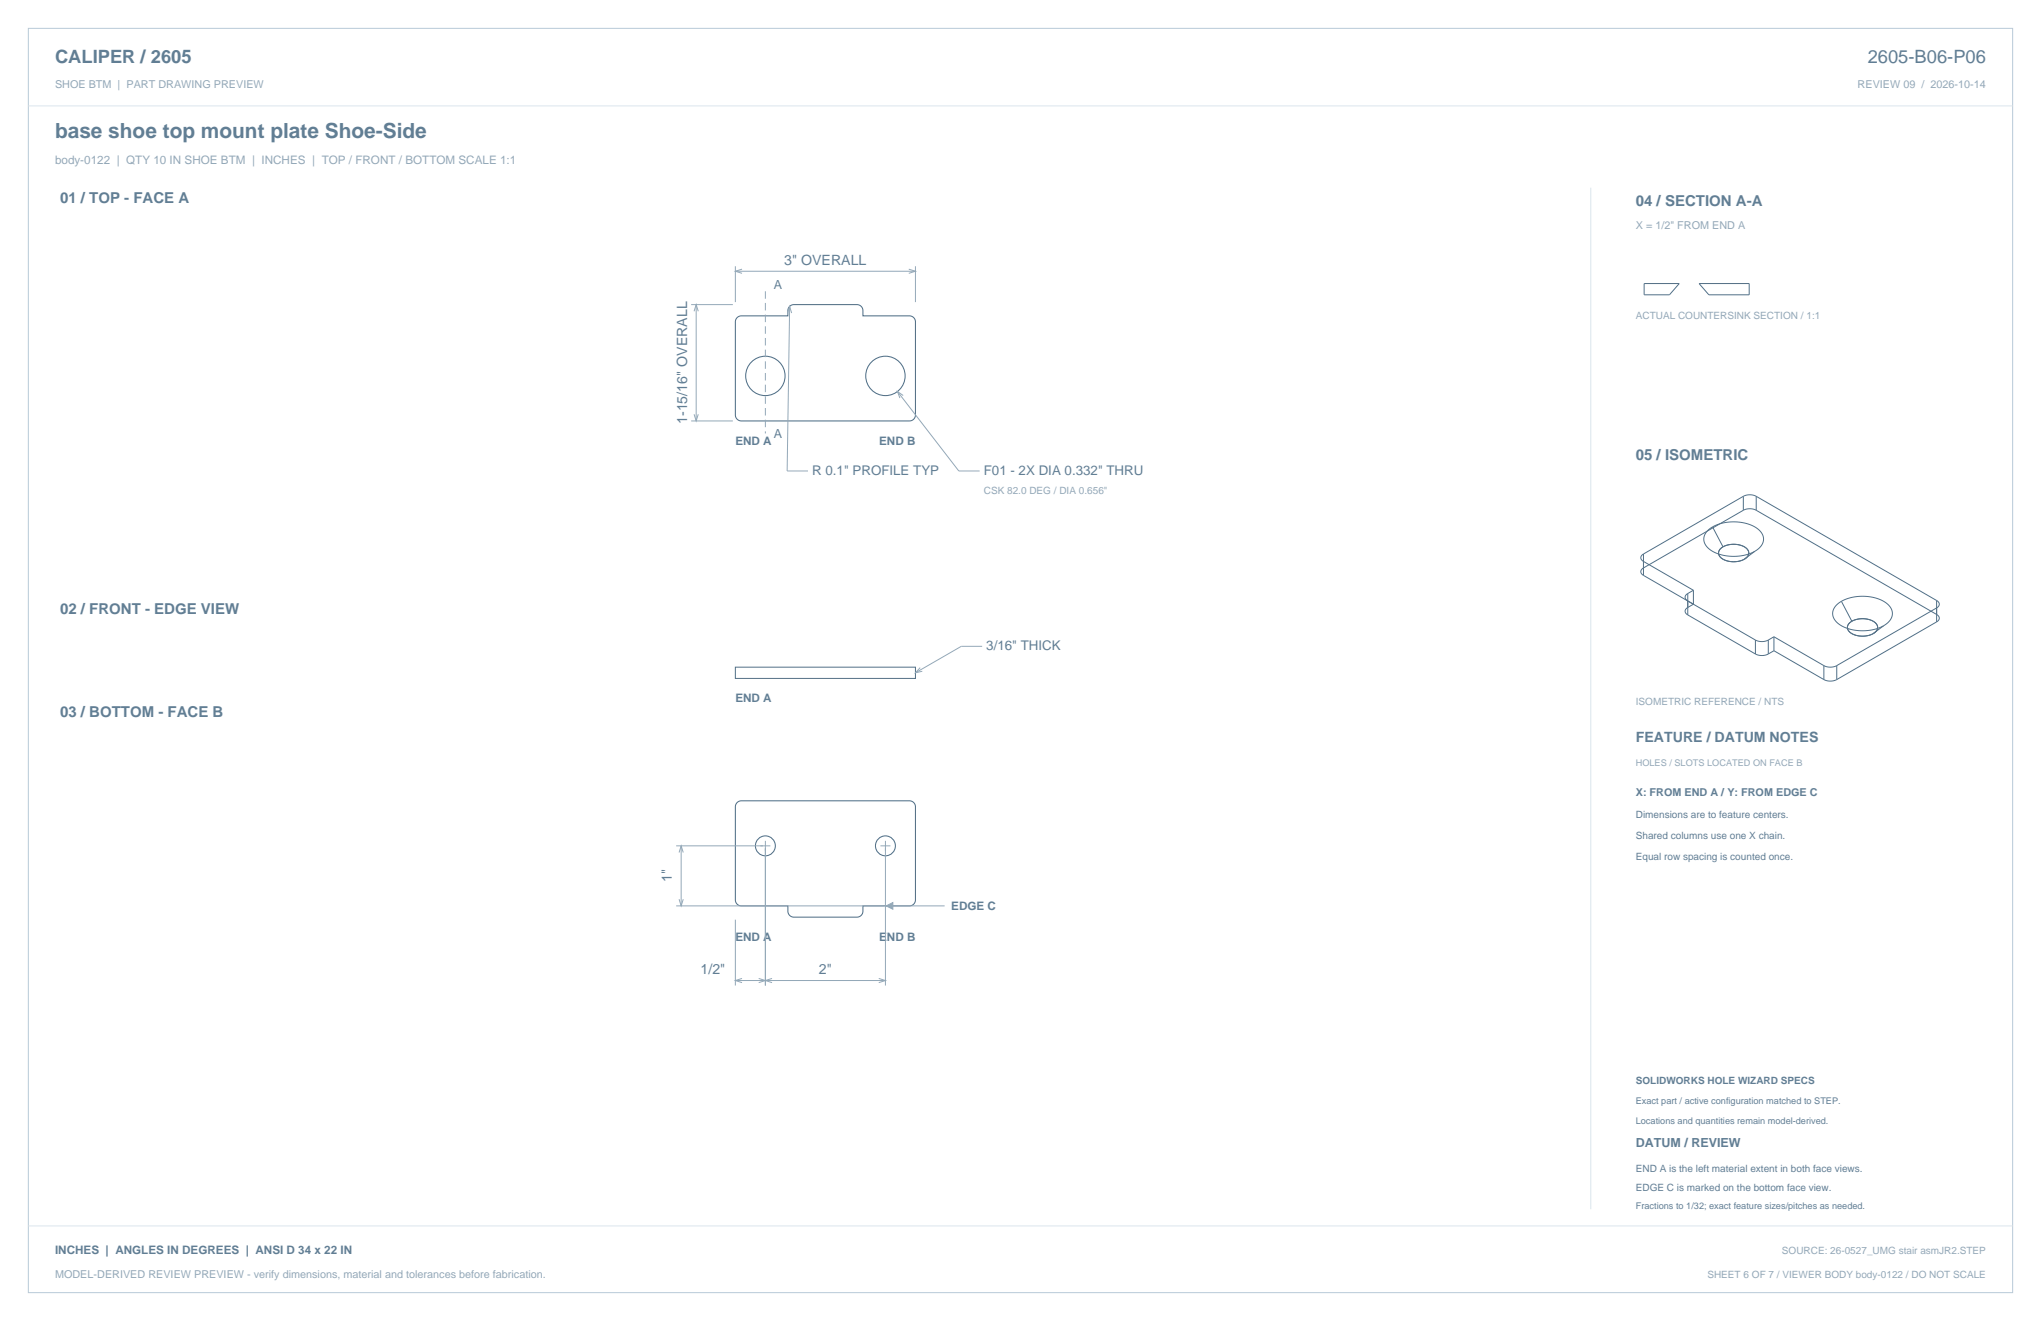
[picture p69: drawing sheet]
<svg xmlns="http://www.w3.org/2000/svg" width="864mm" height="559mm" viewBox="0 0 864 559" stroke-linecap="round" stroke-linejoin="round" font-family="sans-serif">
<defs><g id="words">
<text font-size="8.8" fill="#617e94" x="23.3" y="58.2">base shoe top mount plate Shoe-Side</text>
<g font-size="7.8" fill="#617e94">
<text x="23.3" y="26.8">CALIPER / 2605</text>
<text x="790.3" y="26.8">2605-B06-P06</text>
</g>
<g font-size="6.3" fill="#617e94">
<text x="25.4" y="86.1">01 / TOP - FACE A</text>
<text x="692.1" y="87.1">04 / SECTION A-A</text>
<text x="692.1" y="194.4">05 / ISOMETRIC</text>
<text x="25.4" y="259.6">02 / FRONT - EDGE VIEW</text>
<text x="25.4" y="303.4">03 / BOTTOM - FACE B</text>
</g>
<g font-size="6" fill="#617e94">
<text x="331.9" y="111.9">3&quot; OVERALL</text>
<text x="290.7" y="179.4" transform="rotate(-90 290.7 179.4)">1-15/16&quot; OVERALL</text>
<text x="692.1" y="314">FEATURE / DATUM NOTES</text>
<text x="284.3" y="373.2" transform="rotate(-90 284.3 373.2)">1&quot;</text>
<text x="296.5" y="412">1/2&quot;</text>
<text x="346.5" y="412">2&quot;</text>
</g>
<g font-size="5.6" fill="#617e94">
<text x="343.6" y="201">R 0.1&quot; PROFILE TYP</text>
<text x="416.3" y="201">F01 - 2X DIA 0.332&quot; THRU</text>
<text x="417.3" y="275.2">3/16&quot; THICK</text>
</g>
<g font-size="5.3" fill="#617e94">
<text x="327.4" y="122.1">A</text>
<text x="327.4" y="185.1">A</text>
<text x="692.1" y="485.1">DATUM / REVIEW</text>
</g>
<text font-size="4.9" fill="#93a8b9" x="23.3" y="69.5">body-0122 | QTY 10 IN SHOE BTM | INCHES | TOP / FRONT / BOTTOM SCALE 1:1</text>
<g font-size="4.9" fill="#617e94">
<text x="311.1" y="188.3">END A</text>
<text x="372" y="188.3">END B</text>
<text x="311.1" y="296.9">END A</text>
<text x="402.5" y="385">EDGE C</text>
<text x="311.1" y="397.8">END A</text>
<text x="372" y="397.8">END B</text>
<text x="23.3" y="530.6">INCHES | ANGLES IN DEGREES | ANSI D 34 x 22 IN</text>
</g>
<g font-size="4.6" fill="#93a8b9">
<text x="23.3" y="37">SHOE BTM | PART DRAWING PREVIEW</text>
<text x="786" y="37">REVIEW 09 / 2026-10-14</text>
<text x="692.1" y="97">X = 1/2&quot; FROM END A</text>
<text x="23.3" y="540.5">MODEL-DERIVED REVIEW PREVIEW - verify dimensions, material and tolerances before fabrication.</text>
</g>
<text font-size="4.6" fill="#617e94" x="692.1" y="336.9">X: FROM END A / Y: FROM EDGE C</text>
<g font-size="4.2" fill="#93a8b9">
<text x="692.1" y="134.9">ACTUAL COUNTERSINK SECTION / 1:1</text>
<text x="416.3" y="209.1">CSK 82.0 DEG / DIA 0.656&quot;</text>
<text x="692.1" y="298.1">ISOMETRIC REFERENCE / NTS</text>
<text x="754" y="530.6">SOURCE: 26-0527_UMG stair asmJR2.STEP</text>
<text x="722.4" y="540.5">SHEET 6 OF 7 / VIEWER BODY body-0122 / DO NOT SCALE</text>
</g>
<g font-size="4.2" fill="#617e94">
<text x="692.1" y="346.1">Dimensions are to feature centers.</text>
<text x="692.1" y="354.9">Shared columns use one X chain.</text>
<text x="692.1" y="363.7">Equal row spacing is counted once.</text>
<text x="692.1" y="458.6">SOLIDWORKS HOLE WIZARD SPECS</text>
<text x="692.1" y="495.7">END A is the left material extent in both face views.</text>
<text x="692.1" y="503.8">EDGE C is marked on the bottom face view.</text>
</g>
<text font-size="3.9" fill="#93a8b9" x="692.1" y="323.8">HOLES / SLOTS LOCATED ON FACE B</text>
<g font-size="3.9" fill="#617e94">
<text x="692.1" y="467.1">Exact part / active configuration matched to STEP.</text>
<text x="692.1" y="475.5">Locations and quantities remain model-derived.</text>
<text x="692.1" y="511.5">Fractions to 1/32; exact feature sizes/pitches as needed.</text>
</g>
</g></defs>
<path d="M12 12h839.6v534.8h-839.6z" fill="none" stroke="#b8cad8" stroke-width=".42"/>
<path d="M12 44.8h839.6M673.1 79.4v432.1M12 518.6h839.6" fill="none" stroke="#dbe5ed" stroke-width=".42"/>
<g fill="none" stroke="#536f85" stroke-width=".44">
<path d="M311.9 134.4l1.7-.8h19.8l.3-3.4 .9-1 1.3-.3h26.9l1.2 .4 .9 1 .2 3.3h19.8l1.2 .3 .9 .9 .3 1.3v39.4l-.3 1.3-.9 .9-1.2 .4h-71.2l-1.3-.4-.9-.9-.3-1.2v-39.5zM311.9 339.5l1.8-.7h71.1l1.3 .3 .9 .9 .3 1.2v39.5l-.3 1.2-.9 .9-1.2 .4h-19.8l-.3 3.4-.9 1-1.3 .4h-26.9l-1.2-.5-.9-1-.2-3.3h-19.8l-1.2-.3-.9-.9-.3-1.3v-39.5z"/>
<circle cx="323.8" cy="159" r="8.3"/>
<circle cx="374.6" cy="159" r="8.3"/>
<circle cx="323.8" cy="357.8" r="4.2"/>
<circle cx="374.6" cy="357.8" r="4.2"/>
</g>
<g fill="none" stroke="#93a8b9" stroke-width=".42">
<path d="M311.1 112.6v15.2M311.1 114.7h76.2M314 113.9l-2.9 .8 2.9 .9M384.5 113.9l2.8 .8-2.8 .9M387.3 112.6v15.2M292.5 128.9h17.6M293.7 131.7l.9-2.8 .9 2.8M294.6 128.9v49.2M333.2 132.4l.9-2.8 .9 2.8M334.1 129.6l-1 69.6h8.8M292.5 178.1h17.6M293.7 175.2l.9 2.9 .9-2.9"/>
<path d="M379.7 165.6l26 33.6h8.8M382.2 167.3l-2.5-1.7 1.1 2.8M415.6 273.4h-8.8l-19.5 11.2M389.4 282.4l-2.1 2.2 2.9-.6M286.1 357.8h39.9M288.2 357.8v25.4M323.8 355.7v61.2M372.5 357.8h4.3M374.6 355.7v61.2M287.3 360.6l.9-2.8 .9 2.8M286.1 383.2h87.8M287.3 380.4l.9 2.8 .9-2.8"/>
<path d="M311.1 389v27.9M375 383.2h24.7M311.1 414.8h63.5M314 413.9l-2.9 .9 2.9 .9M321 413.9l2.8 .9-2.8 .9M326.7 413.9l-2.9 .9 2.9 .9M371.8 413.9l2.8 .9-2.8 .9"/>
</g>
<path d="M323.8 123.2v60.2" fill="none" stroke="#93a8b9" stroke-width=".42" stroke-dasharray="3.2 1.8" stroke-linecap="butt"/>
<g fill="none" stroke="#536f85" stroke-width=".42">
<path d="M695.7 119.9l14.8 .1-4.1 4.7h-10.7zM710.5 119.9v.1M718.9 119.9h21.2v4.8h-17zM718.9 119.9v.1M737.6 215.9l-42.4 24.5-.7 .7-.2 .8 .3 .8 .8 .7M737.6 215.9l2.8-.7 2.7 .7M737.6 210l2.8-.7 2.7 .7M737.6 210l-42.2 24.3M737.6 210v5.9M743.1 215.9l76.4 44.1 .8 .7 .3 .9-.3 .7-.9 .8M743.1 210l76.3 44M743.1 210v5.9"/>
<path d="M695.4 234.3l-.8 .7-.3 .8 .1 .8 .7 .7 21.4 12.4M695.4 234.3v9.1M724.6 222.9a5.3 5.3 0 0 0-2.5 8.3 17.7 17.7 0 0 0 17.4 3.3l3-1.3M724.6 222.9a18.8 18.8 0 0 1 19.8 1.4 5.1 5.1 0 0 1-1.5 8.7l-.4 .2M724.6 222.9l4.4 8.4M729 231.3l2.7-.9 3.4-.1a4.5 4.5 0 0 1 4.8 4l-.6 1.2-1.2 1M729 231.3a2.84 2.84 0 0 0-1.8 3 2.84 2.84 0 0 0 2.3 2.5l1.9 .6 2.5 .2 2.4-.3 1.8-.7M729 231.3h.1M738.1 236.5v.1M742.5 233.2l-4.4 3.3M695.4 243.4l47.4 27.3M714.1 251.1l-.8 .7-.3 .8 .3 .9 .8 .7"/>
<path d="M714.1 251.1v9M716.5 249.7v5.9l-2.7 1.6-.8 1.1 .2 1 .9 .8M716.5 249.7l-2.4 1.4M779.1 254.4a18.8 18.8 0 0 1 19.8 1.4 5.1 5.1 0 0 1-1.4 8.6l-.5 .3M779.1 254.4a5.3 5.3 0 0 0-2.4 8.3 17.7 17.7 0 0 0 17.3 3.3l3-1.3M779.1 254.4l4.5 8.4M819.4 254l.9 .7 .3 .8-.3 .8-.7 .7-42.4 24.6M819.4 254v9.1M714.1 260.1l28.7 16.5M742.8 270.7l2.7 .7 2.7-.7M742.8 276.6l2.7 .7 2.7-.7M742.8 270.7v5.9"/>
<path d="M748.2 270.7v5.9M750.6 269.4l-2.4 1.3M750.6 275.3l21.1 12.2M750.6 275.3l-2.4 1.3M750.6 269.4v5.9M750.6 269.4l21.1 12.2M783.6 262.8a2.84 2.84 0 0 0-1.9 2.9 2.84 2.84 0 0 0 2.3 2.6l1.9 .6 2.5 .2 2.4-.3 1.8-.8M783.6 262.8l2.6-.9 3.1-.1a4.9 4.9 0 0 1 5.2 3.8l-.5 1.2-1.4 1.2M783.6 262.8a2.84 2.84 0 0 0-1.9 2.9 2.84 2.84 0 0 0 2.3 2.6l1.9 .6 2.5 .2 2.4-.4 1.8-.7M783.6 262.8h.1M792.6 268h.1M797 264.7l-4.4 3.3"/>
<path d="M819.4 263.1l-42.2 24.4M311.1 282.2h76.2v4.8h-76.2zM771.7 281.6l2.8 .6 2.7-.6M771.7 287.5l2.8 .6 2.7-.6M771.7 281.6v5.9M777.2 281.6v5.9"/>
</g>
<path d="M375 383.2l2.8-1.4v2.8z" fill="#93a8b9" stroke="#93a8b9" stroke-width=".42"/>
<use href="#words"/>
</svg>
